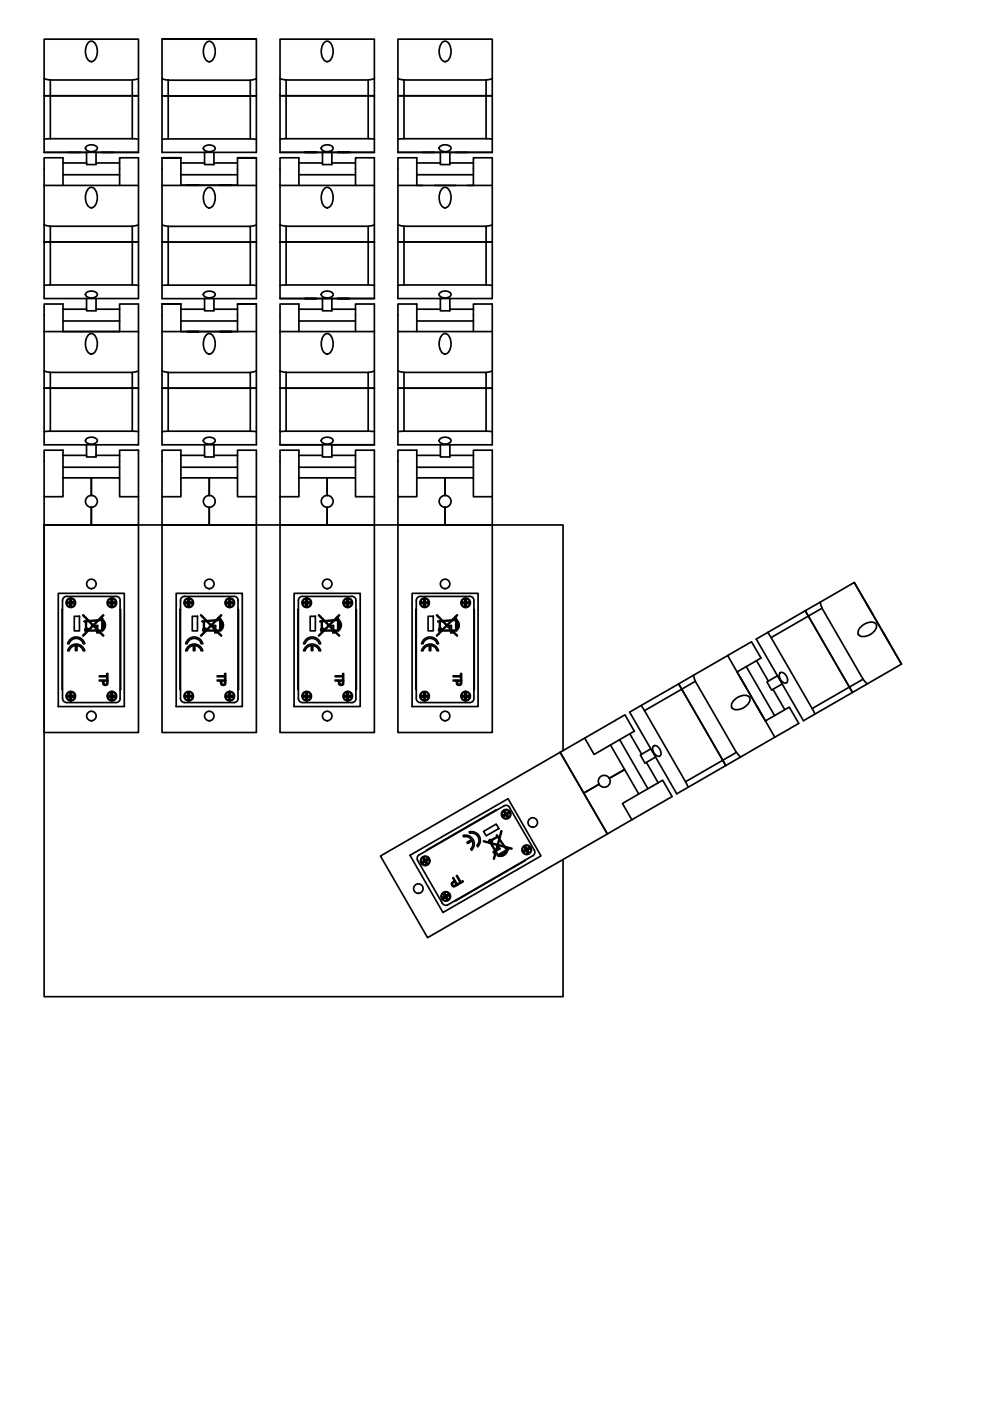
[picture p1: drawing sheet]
<svg xmlns="http://www.w3.org/2000/svg" width="210mm" height="297mm" viewBox="0 0 210 297" stroke-linecap="round" stroke-linejoin="round" font-family="sans-serif">
<!-- layer: Visible -->
<g fill="none" stroke="#000" stroke-width=".36">
<path d="M9.4 16.7v3.6h1.3h-1.3v12h20v-12h-1.4v9.1M9.4 8.3h20v8.4l-1.4 .3h-17.3l-1.3-.3zM10.7 17v3.3h17.3h-17.3v9.1M18.7 9a1.04 1.04 0 0 1 1.2-.1 1.04 1.04 0 0 1 .6 .9 2.89 2.89 0 0 1-.8 3.2 1.35 1.35 0 0 1-1.5-1.5 3.1 3.1 0 0 1 .5-2.5zM29.4 16.7v3.6h-1.4v-3.3M34.4 16.7v15.6h20v-15.6M34.4 8.3h20v8.4l-1.3 .3h-17.4l-1.3-.3zM34.4 8.3h20M35.7 17v3.3h17.4h-17.4v9.1h17.4v-12.4M39.6 8.3h2.5zM43.7 9a1.04 1.04 0 0 1 1.2-.1 1.04 1.04 0 0 1 .6 .9 2.89 2.89 0 0 1-.8 3.2 1.35 1.35 0 0 1-1.5-1.5 3.1 3.1 0 0 1 .5-2.5zM46.6 8.3h2.5z"/>
<path d="M59.4 16.7v3.6h1.3h-1.3v12M59.4 8.3h20v8.4l-1.3 .3h-17.4l-1.3-.3zM60.7 17v3.3h17.4h-17.4v9.1h17.4M68.7 9a1.04 1.04 0 0 1 1.2-.1 1.04 1.04 0 0 1 .6 .9 2.89 2.89 0 0 1-.8 3.2 1.35 1.35 0 0 1-1.5-1.5 3.1 3.1 0 0 1 .5-2.5zM79.4 16.7v3.6h-1.3v-3.3M84.4 16.7v3.6h1.3h-1.3v12h20v-12h-1.3v9.1h-17.4v-9.1h17.4h-17.4v-3.3M84.4 8.3h20v8.4l-1.3 .3h-17.4l-1.3-.3zM93.7 9a1.04 1.04 0 0 1 1.1-.1 1.04 1.04 0 0 1 .7 .9 2.89 2.89 0 0 1-.8 3.2 1.35 1.35 0 0 1-1.5-1.5 3.1 3.1 0 0 1 .5-2.5zM104.4 16.7v3.6h-1.3v-3.3M9.4 39.3v12M9.4 39.3h20M9.4 39.3v-5.8h4v5.8"/>
<path d="M10.7 29.4h17.3M10.7 29.4l-1.3 .1M13.4 37h12M13.4 34.6h5M14.6 32.3h2.5M18.2 31.1a1.56 1.56 0 0 1 2.4 .3 1.45 1.45 0 0 1-2.5 0zM18.4 32.3v2.6h2v-2.6M20.4 34.6h5M21.6 32.3h2.5M25.4 39.3v-5.8h4v5.8M28.1 29.4l1.3 .1M29.4 39.3v12h-20"/>
<path d="M34.4 39.3v24h20v-24M34.4 39.3h20M34.4 33.5h4h-4v5.8M34.4 20.3h1.3M35.7 29.4l-1.3 .1M38.4 33.5v5.8M38.4 39.3h12M38.4 37h12M38.4 34.6h5M39.6 39.3h2.5zM43.2 31.2a1.59 1.59 0 0 1 2.4 .3 1.47 1.47 0 0 1-2.5 0zM43.4 32.3v2.6h2v-2.6"/>
<path d="M45.4 34.6h5M46.6 39.3h2.5zM50.4 33.5h4h-4v5.8M53.1 29.4l1.3 .1M54.4 33.5v5.8M54.4 20.3h-1.3M59.4 39.3v12M59.4 39.3h20M59.4 32.3h20M59.4 39.3v-5.8h4v5.8M60.7 29.4l-1.3 .1M63.4 37h12"/>
<path d="M63.4 34.6h5M64.6 32.3h2.5zM68.2 31.1a1.56 1.56 0 0 1 2.4 .3 1.45 1.45 0 0 1-2.5 0zM68.4 32.3v2.6h2v-2.6M70.4 34.6h5M71.6 32.3h2.5zM75.4 39.3v-5.8h4v5.8M78.1 29.4v-9.1h1.3v12M78.1 29.4l1.3 .1M79.4 39.3v12h-20M84.4 39.3v12M84.4 39.3h20"/>
<path d="M84.4 39.3v-5.8h4v5.8h1.2M85.7 29.4l-1.3 .1M88.4 37h12M88.4 34.6h5M89.6 32.3h2.5M92.1 39.3h4.5M93.2 31.1a1.56 1.56 0 0 1 2.4 .3 1.45 1.45 0 0 1-2.5 0zM93.4 32.3v2.6h2v-2.6M95.4 34.6h5M96.6 32.3h2.5M99.1 39.3h1.3v-5.8h4v5.8M103.1 29.4l1.3 .1"/>
<path d="M104.4 39.3v12h-20M9.4 51.3v12h20v-12h-1.4v9.1M9.4 47.7l1.3 .3M10.7 48v3.3h-1.3M10.7 48h17.3v3.3h-17.3v9.1M18.7 40a1.04 1.04 0 0 1 1.2-.2 1.04 1.04 0 0 1 .6 1 2.89 2.89 0 0 1-.8 3.2 1.35 1.35 0 0 1-1.5-1.5 3.1 3.1 0 0 1 .5-2.5zM29.4 47.7l-1.3 .3M34.4 51.3h1.3M34.4 47.7l1.3 .3M35.7 48h17.4v3.3M35.7 51.3h17.4v9.2h-17.4zM35.7 48v3.3"/>
<path d="M35.7 51.3h17.4M43.7 40a1.04 1.04 0 0 1 1.2-.1 1.04 1.04 0 0 1 .6 .9 2.89 2.89 0 0 1-.8 3.2 1.35 1.35 0 0 1-1.5-1.5 3.1 3.1 0 0 1 .5-2.5zM54.4 47.7l-1.3 .3M54.4 51.3h-1.3M59.4 47.7l1.3 .3M59.4 51.3h1.3v-3.3h17.4v3.3h-17.4v9.1h17.4M59.4 51.3v12M68.7 40a1.04 1.04 0 0 1 1.2-.2 1.04 1.04 0 0 1 .6 1 2.89 2.89 0 0 1-.8 3.2 1.35 1.35 0 0 1-1.5-1.5 3.1 3.1 0 0 1 .5-2.5zM79.4 47.7l-1.3 .3M84.4 47.7l1.3 .3M85.7 48h17.4v3.3h-17.4v9.1h17.4v-9.1h1.3v12h-20v-12h1.3zM93.7 40a1.04 1.04 0 0 1 1.1-.2 1.04 1.04 0 0 1 .7 1 2.89 2.89 0 0 1-.8 3.2 1.35 1.35 0 0 1-1.5-1.5 3.1 3.1 0 0 1 .5-2.5z"/>
<path d="M104.4 47.7l-1.3 .3M9.4 70.3v12M9.4 70.3h20M9.4 70.3v-5.8h4v5.8h12v-5.8h4v5.8M9.4 78.7l1.3 .2M10.7 60.4h17.3M10.7 60.4l-1.3 .1M13.4 68.1h12M13.4 65.6h5M18.2 62.2a1.56 1.56 0 0 1 2.4 .2 1.45 1.45 0 0 1-2.5 0zM18.4 63.3v2.6h2v-2.6M18.7 71a1.04 1.04 0 0 1 1.2-.1 1.04 1.04 0 0 1 .6 .9 2.89 2.89 0 0 1-.8 3.2 1.35 1.35 0 0 1-1.5-1.5 3.1 3.1 0 0 1 .5-2.5z"/>
<path d="M20.4 65.6h5M28.1 60.4l1.3 .1M29.4 70.3v12h-20M29.4 78.7l-1.3 .2M34.4 70.3v12M34.4 70.3h20M34.4 64.5h4h-4v5.8M34.4 78.7l1.3 .2M35.7 60.4l-1.3 .1M38.4 64.5v5.8h12v-5.8h4h-4M38.4 68.1h12M38.4 65.6h5"/>
<path d="M39.6 70.3h2.5zM43.2 62.2a1.59 1.59 0 0 1 2.4 .2 1.47 1.47 0 0 1-2.5 0zM43.4 63.3v2.6h2v-2.6M43.7 71a1.04 1.04 0 0 1 1.2-.1 1.04 1.04 0 0 1 .6 .9 2.89 2.89 0 0 1-.8 3.2 1.35 1.35 0 0 1-1.5-1.5 3.1 3.1 0 0 1 .5-2.5zM45.4 65.6h5M46.6 70.3h2.5zM53.1 60.4l1.3 .1M54.4 70.3v12h-20M54.4 64.5v5.8M54.4 78.7l-1.3 .2M59.4 78.7l1.3 .2M59.4 70.3v12"/>
<path d="M59.4 70.3h20M59.4 63.3h20M59.4 70.3v-5.8h4v5.8M60.7 60.4l-1.3 .1M63.4 68.1h12M63.4 65.6h5M64.6 63.3h2.5zM68.2 62.2a1.56 1.56 0 0 1 2.4 .2 1.45 1.45 0 0 1-2.5 0zM68.4 63.3v2.6h2v-2.6M68.7 71a1.04 1.04 0 0 1 1.2-.1 1.04 1.04 0 0 1 .6 .9 2.89 2.89 0 0 1-.8 3.2 1.35 1.35 0 0 1-1.5-1.5 3.1 3.1 0 0 1 .5-2.5zM70.4 65.6h5M71.6 63.3h2.5z"/>
<path d="M75.4 70.3v-5.8h4v5.8M78.1 60.4v-9.1h1.3v12M78.1 60.4l1.3 .1M79.4 70.3v12h-20M79.4 78.7l-1.3 .2M84.4 70.3v12M84.4 70.3h20M84.4 70.3v-5.8h4v5.8M84.4 78.7l1.3 .2M85.7 79h17.4v3.3h-17.4v9.1h17.4v-9.1h1.3v12h-20v-12h1.3zM85.7 60.4l-1.3 .1M88.4 68.1h12"/>
<path d="M88.4 65.6h5M93.2 62.2a1.56 1.56 0 0 1 2.4 .2 1.45 1.45 0 0 1-2.5 0zM93.4 63.3v2.6h2v-2.6M93.7 71a1.04 1.04 0 0 1 1.1-.1 1.04 1.04 0 0 1 .7 .9 2.89 2.89 0 0 1-.8 3.2 1.35 1.35 0 0 1-1.5-1.5 3.1 3.1 0 0 1 .5-2.5zM95.4 65.6h5M100.4 70.3v-5.8h4v5.8M103.1 60.4l1.3 .1M104.4 70.3v12h-20M104.4 78.7l-1.3 .2M9.4 82.3h1.3v-3.3h17.3v3.3h-17.3v9.1M9.4 82.3v12h20v-12h-1.4v9.1M10.7 91.4h17.3"/>
<path d="M10.7 91.4l-1.3 .1M13.4 99.1h12M13.4 96.5h5M18.2 93.1a1.56 1.56 0 0 1 2.4 .3 1.45 1.45 0 0 1-2.5 0zM18.4 94.3v2.6h2v-2.6M20.4 96.5h5M28.1 91.4l1.3 .1M34.4 82.3h1.3v-3.3h17.4v3.3h-17.4v9.1M34.4 82.3v12h20v-12h-1.3v9.1M35.7 91.4h17.4M35.7 91.4l-1.3 .1M38.4 99.1h12"/>
<path d="M38.4 96.5h5M43.2 93.1a1.56 1.56 0 0 1 2.4 .3 1.45 1.45 0 0 1-2.5 0zM43.4 94.3v2.6h2v-2.6M45.4 96.5h5M53.1 91.4l1.3 .1M59.4 82.3h1.3v-3.3h17.4v3.3h-17.4v9.1h17.4M59.4 82.3v12h20v-12h-1.3v9.1M60.7 91.4l-1.3 .1M63.4 99.1h12M63.4 96.5h5M64.6 94.3h2.5M68.2 93.1a1.56 1.56 0 0 1 2.4 .3 1.45 1.45 0 0 1-2.5 0z"/>
<path d="M68.4 94.3v2.6h2v-2.6M70.4 96.5h5M71.6 94.3h2.5M78.1 91.4l1.3 .1M85.7 91.4l-1.3 .1M88.4 99.1h12M88.4 96.5h5M93.2 93.1a1.56 1.56 0 0 1 2.4 .3 1.45 1.45 0 0 1-2.5 0zM93.4 94.3v2.6h2v-2.6M95.4 96.5h5M103.1 91.4l1.3 .1M9.4 111.3h20v44h-20z"/>
<path d="M13.4 101.3h6v3.8v-3.8h6v4h4M13.4 101.3v4h-4v6h10v-3.7v3.7h10v-6M13.4 101.3v-5.9h-4v9.9M25.4 101.3v-5.9h4v9.9M34.4 111.3h20v44h-20zM38.4 101.3v4h-4v6h10v-3.7M38.4 101.3h6v3.8M38.4 101.3v-5.9h-4v9.9M44.4 105.1v-3.8h6v4h4M44.4 105a1.26 1.26 0 0 1 1.2 1.3 1.26 1.26 0 0 1-1.2 1.3M44.4 105a1.26 1.26 0 0 0-1.3 1.3 1.26 1.26 0 0 0 1.3 1.3M50.4 101.3v-5.9h4v9.9"/>
<path d="M54.4 105.3v6h-10v-3.7M59.4 111.3h20v44h-20zM63.4 101.3v4h-4v6h10v-3.7M63.4 101.3h6v3.8M63.4 101.3v-5.9h-4v9.9M69.4 105.1v-3.8h6v4h4M69.4 105a1.26 1.26 0 0 1 1.2 1.3 1.26 1.26 0 0 1-1.2 1.3M69.4 105a1.26 1.26 0 0 0-1.3 1.3 1.26 1.26 0 0 0 1.3 1.3M75.4 101.3v-5.9h4v9.9M79.4 105.3v6h-10v-3.7M84.4 111.3h20v44h-20zM88.4 101.3v4h-4v6h10v-3.7"/>
<path d="M88.4 101.3h6v3.8M88.4 101.3v-5.9h-4v9.9M94.4 105.1v-3.8h6v4h4M94.4 105a1.26 1.26 0 0 1 1.2 1.3 1.26 1.26 0 0 1-1.2 1.3M94.4 105a1.26 1.26 0 0 0-1.3 1.3 1.26 1.26 0 0 0 1.3 1.3M100.4 101.3v-5.9h4v9.9M104.4 105.3v6h-10v-3.7M12.4 125.8h14v24h-14zM13.3 129.2v17M13.3 127.3v20.8a.86 .86 0 0 0 .8 .9M14.1 126.5h10.5M14.1 126.4a.86 .86 0 0 0-.8 .9"/>
<path d="M14.4 136.5h.3M14.4 136.4a1.85 1.85 0 0 1 1.8-1.3 1.85 1.85 0 0 1 1.8 1.3M14.4 127.7h.1M14.5 127.9l-.1 .1M14.7 136.4a1.56 1.56 0 0 1 1.5-1.1 1.56 1.56 0 0 1 1.4 1.1M14.8 137.1a1.85 1.85 0 0 1 3.2 .8h-.4a1.52 1.52 0 0 0-1.3-1v1.1h-.3v-1.1a1.57 1.57 0 0 0-1.3 1.1l-.3-.1zM14.9 127.7h.1M14.9 128.7v-.8v.8M14.9 126.9v.8h-.5v.3h.5M14.9 128.7h.1M14.9 126.9v.8h-.4v.2h.4M14.9 128.7h.2"/>
<path d="M14.9 126.9a.9 .9 0 0 0-.8 .9 .9 .9 0 0 0 .8 .9M14.9 126.9h.2M15.1 127.9v.8zM15.1 126.9v.8M15.1 126.9h.1M15.1 126.9l.1 .8h.4v.3h-.4M15.1 126.9a.9 .9 0 0 1 .8 .9 .9 .9 0 0 1-.8 .9M15.1 128.7h.1M15.2 127.7h.3v.2h-.4M15.5 127.9l.1 .1M15.6 127.7h-.1M15.7 130.7h1.1v3.1h-1.1z"/>
<path d="M17.7 136.5h.2M18.3 131.8l.5-.1 .8 .9-.8 .9-.2-.2-.3-.1zM19 131.7l1.7-.1-1 .9zM19.7 132.7l.7 .6v.3h-1.5zM20.7 133.8l.3 .2h-.3zM20.9 131.6l.7-.1v2.1h-.8l-.1-.1v-.9h-.3v.5l-.5-.5zM21 133.8l.1 .1zM21.8 131.3a1.49 1.49 0 0 1 0 2.4M21.8 131.5l.1 .3 .1 1.5-.2 .2M21.8 131.4v-.4h-.2v.4h-.6l1-.9-.1-.1-1.1 1-1.9 .2-1.3-1.2-.1 .1 1.2 1.1-.8 .1v.1h.3v1.4l-.2 .4 .3 .3M21.8 133.8h-.5v.2l.7 .8-.1 .1-.7-.7h-.6v-.4h-1.9l-1.1 1.1-.1-.1 .8-.9M21.8 131.6v2"/>
<path d="M22.1 132v1zM23.1 127.7h.1M23.2 127.9l-.1 .1M23.6 128v.7M23.6 127.7h-.5v.3h.5M23.6 127.7h.1M23.6 126.9v.8M23.6 128.7h.1M23.6 126.9v.8h-.4v.2h.4M23.6 126.9a.9 .9 0 0 0-.8 .9 .9 .9 0 0 0 .8 .9M23.6 126.9h.2M23.6 128.7h.2"/>
<path d="M23.8 128.7v-.8v.8M23.8 126.9v.8h.4v.2h-.4M23.8 126.9a.9 .9 0 0 1 .8 .9 .9 .9 0 0 1-.8 .9M23.8 128.7h.1M23.8 126.9l.1 .8h.4v.3h-.4M23.9 127.7h-.1M24.2 127.9l.1 .1M24.3 127.7h-.1M24.6 126.4a.86 .86 0 0 1 .9 .9M25.5 129.2v17M25.5 127.3v20.8M37.4 125.8h14v24h-14z"/>
<path d="M38.3 129.2v17M38.3 127.3v20.8a.86 .86 0 0 0 .8 .9h10.5a.86 .86 0 0 0 .9-.9v-20.8M39.1 126.5h10.5M39.1 126.4a.86 .86 0 0 0-.8 .9M39.4 136.5h.3M39.4 136.4a1.85 1.85 0 0 1 1.8-1.3 1.85 1.85 0 0 1 1.8 1.3M39.4 127.7h.1M39.5 127.9l-.1 .1M39.7 136.4a1.56 1.56 0 0 1 1.5-1.1 1.56 1.56 0 0 1 1.5 1.1M39.9 127.7h.1M39.9 128.7v-.8v.8M39.9 126.9v.8h-.5v.3h.5"/>
<path d="M39.9 126.9a.9 .9 0 0 0-.8 .9 .9 .9 0 0 0 .8 .9M39.9 128.7h.1M39.9 128.7h.2M39.9 126.9h.1M39.9 126.9h.2M39.9 126.9v.8h-.4v.2h.4M40.1 128.7v-.8v.8M40.1 126.9v.8M40.1 126.9a.9 .9 0 0 1 .8 .9 .9 .9 0 0 1-.8 .9M40.1 128.7h.1M40.1 126.9l.1 .8h.4v.3h-.4M40.2 127.7h.3v.2h-.4"/>
<path d="M40.5 127.9l.1 .1M40.6 127.7h-.1M40.8 130.7h1.1v3.1h-1.1zM41 136.9v1.1h.3v-1.1M41 136.9a1.56 1.56 0 0 0-1.3 1M41.3 136.9a1.52 1.52 0 0 1 1.4 1.1l.3-.1a1.85 1.85 0 0 0-1.8-1.3 1.85 1.85 0 0 0-1.8 1.3l.3 .1M42.7 136.5h.3M43.2 133.2v-1.4h-.3v-.1l.8-.1-1.2-1.1 .1-.1 1.3 1.2 1.9-.2 1.1-1 .1 .1-1 .9h.6v-.4a1.9 1.9 0 0 1 .6 2.2l-.4 .5-.5 .1v.2l.7 .8-.1 .1-.7-.7h-.6v-.4h-1.9l-1.1 1.1-.1-.1 .8-.9M43.2 133.2l-.2 .4 .3 .3M43.8 133.5l.9-.9-.9-.9-.5 .1v1.4l.3 .1 .2 .2M43.9 133.6l.9-.9 .6 .6v.3zM44 131.7l1.7-.1-.9 .9z"/>
<path d="M45.7 133.8l.3 .2h-.3zM45.9 131.6l.7-.1v2.1h-.8l-.1-.1v-.9h-.3v.5l-.5-.5zM46 133.8l.1 .1zM46.8 133.5l.2-.2v-1.5l-.2-.3v2.1M47.1 132v1zM48.1 127.7h.1M48.2 127.9l-.1 .1M48.6 128v.7M48.6 127.7h-.5v.3h.5M48.6 127.7h.1M48.6 126.9v.8M48.6 128.7h.1"/>
<path d="M48.6 126.9a.9 .9 0 0 0-.8 .9 .9 .9 0 0 0 .8 .9M48.6 126.9h.2M48.6 128.7h.2M48.6 126.9v.8h-.4v.2h.4M48.8 128.7v-.8v.8M48.8 126.9v.8h.4v.2h-.4M48.8 126.9h.1M48.8 128.7h.1M48.8 126.9a.9 .9 0 0 1 .8 .9 .9 .9 0 0 1-.8 .9M48.8 126.9l.1 .8h.4v.3h-.4M48.9 127.7h-.1M49.2 127.9l.1 .1"/>
<path d="M49.3 127.7h-.1M49.6 126.4a.86 .86 0 0 1 .9 .9M50.5 129.2v17M62.4 125.8h14v24h-14zM63.3 129.2v17M63.3 127.3v20.8a.86 .86 0 0 0 .8 .9h10.5a.86 .86 0 0 0 .9-.9v-20.8M64.1 126.5h10.5M64.1 126.4a.86 .86 0 0 0-.8 .9M64.4 136.5h.3M64.4 136.4a1.85 1.85 0 0 1 1.8-1.3 1.85 1.85 0 0 1 1.8 1.3M64.4 137.9a1.85 1.85 0 0 1 1.8-1.3 1.85 1.85 0 0 1 1.8 1.3l-.4 .1M64.4 127.7h.1"/>
<path d="M64.5 127.9l-.1 .1M64.7 136.4a1.56 1.56 0 0 1 1.5-1.1 1.56 1.56 0 0 1 1.5 1.1M64.9 127.7h.1M64.9 128.7v-.8v.8M64.9 126.9v.8h-.5v.3h.5M64.9 126.9a.9 .9 0 0 0-.8 .9 .9 .9 0 0 0 .8 .9M64.9 128.7h.1M64.9 126.9v.8h-.4v.2h.4M65 128.7h.1M65 126.9h-.1M65 126.9h.1M65.1 128.7v-.8v.8"/>
<path d="M65.1 126.9v.8M65.1 126.9a.9 .9 0 0 1 .8 .9 .9 .9 0 0 1-.8 .9M65.1 126.9l.1 .8h.4v.3h-.4M65.1 128.7h.1M65.2 127.7h.4v.2h-.5M65.6 127.9v.1M65.6 127.7h.1M65.8 130.7h1.1v3.1h-1.1zM67.5 130.5l.1-.1 1.3 1.2 1.9-.2 1.1-1 .1 .1-.9 .9h.5v-.4h.2v.3a1.52 1.52 0 0 1 0 2.5h-.5v.2l.7 .8-.1 .1-.7-.7h-.6v-.4h-1.9l-1.1 1.1-.1-.1 .8-.9-.3-.3 .2-.4v-1.4h-.3v-.1l.8-.1zM67.6 136.5h.4M67.7 137.9a1.52 1.52 0 0 0-1.4-1v1.1h-.3v-1.1a1.56 1.56 0 0 0-1.3 1l-.3 .1M68.3 131.8l.5-.1 .9 .9-.9 .9-.2-.2-.3-.1z"/>
<path d="M69 131.7l1.7-.1-.9 .9zM69.8 132.7l.6 .6v.3h-1.5zM70.7 133.8l.3 .2h-.3zM70.9 131.6l.7-.1v2.1h-.7l-.2-.1v-.9h-.3v.5l-.5-.5zM71 133.8l.1 .1zM71.8 133.5l.2-.2v-1.5l-.2-.3v2.1M72.1 132v1zM73.1 127.7h.1M73.2 127.9l-.1 .1M73.6 128v.7M73.6 127.7h-.5v.3h.5M73.6 127.7h.1"/>
<path d="M73.6 126.9v.8M73.6 128.7h.2M73.6 126.9a.9 .9 0 0 0-.8 .9 .9 .9 0 0 0 .8 .9M73.6 126.9v.8h-.4v.2h.4M73.8 128.7v-.8v.8M73.8 126.9v.8h.5v.2h-.5M73.8 126.9h-.2M73.8 126.9h.1M73.8 126.9l.1 .8h.4v.3h-.4M73.8 128.7h.1M73.8 126.9a.9 .9 0 0 1 .8 .9 .9 .9 0 0 1-.8 .9M73.9 127.7h-.1"/>
<path d="M74.3 127.9v.1M74.3 127.7h.1M74.6 126.4a.86 .86 0 0 1 .9 .9M75.5 129.2v17M87.4 125.8h14v24h-14zM88.3 129.2v17M88.3 127.3v20.8a.86 .86 0 0 0 .8 .9h10.5a.86 .86 0 0 0 .9-.9v-20.8M89.1 126.5h10.5M89.1 126.4a.86 .86 0 0 0-.8 .9M89.4 136.5h.3M89.4 136.4a1.85 1.85 0 0 1 1.8-1.3 1.85 1.85 0 0 1 1.8 1.3M89.4 127.7h.1"/>
<path d="M89.5 127.9l-.1 .1M89.7 136.4a1.56 1.56 0 0 1 1.5-1.1 1.56 1.56 0 0 1 1.5 1.1M89.9 137.1a1.85 1.85 0 0 1 3.1 .8h-.3a1.52 1.52 0 0 0-1.4-1v1.1h-.3v-1.1a1.57 1.57 0 0 0-1.3 1.1l-.3-.1zM89.9 127.7h.1M89.9 128.7v-.8v.8M89.9 126.9v.8h-.5v.3h.5M89.9 128.7h.1M89.9 126.9v.8h-.4v.2h.4M90 128.7h.1M90 126.9a.9 .9 0 0 0-.9 .9 .9 .9 0 0 0 .8 .9M90 126.9h.1M90.1 127.9v.8z"/>
<path d="M90.1 126.9v.8M90.1 126.9a.9 .9 0 0 1 .8 .9 .9 .9 0 0 1-.8 .9M90.1 126.9l.1 .8h.4v.3h-.4M90.2 127.7h.4v.2h-.5M90.6 127.9v.1M90.6 127.7h.1M90.8 130.7h1.1v3.1h-1.1zM92.5 130.5l.1-.1 1.3 1.2 1.9-.2 1.1-1 .1 .1-.9 .9h.5v-.4h.2v.3a1.52 1.52 0 0 1 0 2.5h-.5v.2l.7 .8-.1 .1-.7-.7h-.6v-.4h-1.9l-1.1 1.1-.1-.1 .8-.9-.3-.3 .2-.4v-1.4h-.3v-.1l.8-.1zM92.7 136.5h.3M93.3 131.8l.5-.1 .9 .9-.9 .9-.2-.2-.3-.1zM93.9 133.6l.9-.9 .6 .6v.3zM94 131.7l1.7-.1-.9 .9z"/>
<path d="M95.7 133.8l.4 .2h-.4zM95.9 131.6l.7-.1v2.1h-.7l-.2-.1v-.9h-.3v.5l-.5-.5zM96 133.8l.1 .1zM96.8 133.5l.2-.2v-1.5l-.2-.3v2.1M97.1 132v1zM98.1 127.7h.1M98.2 127.9l-.1 .1M98.6 128v.7M98.6 127.7h-.5v.3h.5M98.6 127.7h.1M98.6 126.9v.8M98.6 128.7h.1"/>
<path d="M98.6 126.9a.9 .9 0 0 0-.8 .9 .9 .9 0 0 0 .8 .9M98.6 126.9v.8h-.4v.2h.4M98.7 126.9h-.1M98.7 126.9h.1M98.7 128.7h.1M98.8 127.9v.8zM98.8 126.9v.8h.5v.2h-.5M98.8 126.9a.9 .9 0 0 1 .8 .9 .9 .9 0 0 1-.8 .9M98.8 126.9l.1 .8h.4v.3h-.4M98.9 127.7h-.1M99.3 127.9v.1M99.3 127.7h.1"/>
<path d="M99.6 126.4a.86 .86 0 0 1 .9 .9M100.5 129.2v17M154.3 139l-10.4 6M154.3 139l10 17.3M154.3 139l5-2.9 2.1 3.4-5.1 3 6 10.4 5-3 2.1 3.5-5.1 2.9M162.8 134.1l.7 1.1M173.9 127.7l.4 1.2M174.3 129l-2.9 1.6 8.7 15.1-8.7-15.1-7.9 4.6 8.7 15M174.3 129l8.7 15M181.1 123.5l10 17.3M182.4 133a2.89 2.89 0 0 1 3.1-.9 1.35 1.35 0 0 1-.5 2.1 2.6 2.6 0 0 1-2.8 .6 1.09 1.09 0 0 1 .2-1.8zM183.7 128l1.3 2.2"/>
<path d="M187.3 134.1l1.2 2.2M14.1 149h10.5M14.4 147.5h.1M14.5 147.7l-.1 .1M14.9 147.5h-.5v.3h.5v.7M14.9 146.7v.8v-.8M14.9 146.7a.9 .9 0 0 0-.8 1 .9 .9 0 0 0 1 .8M14.9 147.5h-.4v.2h.4v.8M14.9 147.7v.1M14.9 146.7h.1M14.9 146.7h.2M15.1 146.7l.1 .8"/>
<path d="M15.1 147.5h.4v.2h-.4v.8l.1-.7M15.1 147.7l.1 .1M15.1 146.7h.1M15.1 146.7a.9 .9 0 0 1 .8 .9 .9 .9 0 0 1-.8 .9M15.1 148.5h.1M15.2 147.5h.4v.3h-.4M15.5 147.7l.1 .1M15.6 147.5h-.1M21.1 143.3h1.5v-.5h.3v1.2h-.3v-.5h-1.5zM21.1 144.2h1.8l-.1 .9-.3 .2a.52 .52 0 0 1-.7-.6v-.3h-.7zM22 144.4h.6v.6l-.5 .1zM23.1 147.5h.1"/>
<path d="M23.2 147.7l-.1 .1M23.6 147.5h-.5v.3h.5v.7M23.6 146.7v.8v-.8M23.6 147.5h-.4v.2l.4 .1M23.6 147.7v.8M23.6 146.7h.1M23.6 146.7h.2M23.8 146.7v.8v-.8M23.8 147.5h.4v.2h-.4v.8M23.8 147.7l.1 .1M23.8 146.7h.1M23.8 146.7a.9 .9 0 0 1 .7 1.4 .9 .9 0 0 1-1.5 0 .9 .9 0 0 1 .6-1.4"/>
<path d="M23.9 147.5h.4v.3h-.4l-.1 .7M24.2 147.7l.1 .1M24.3 147.5h-.1M25.5 148.1a.86 .86 0 0 1-.9 .9M39.4 147.5h.1M39.5 147.7l-.1 .1M39.9 147.5h-.5v.3h.5v.7M39.9 146.7v.8v-.8M39.9 148.5h.1M39.9 146.7a.9 .9 0 0 0-.8 .9 .9 .9 0 0 0 .8 .9M39.9 146.7h.1M39.9 146.7h.2"/>
<path d="M39.9 147.5h-.4v.2h.4v.8M39.9 147.7v.1M40.1 146.7l.1 .8M40.1 147.5h.4v.2h-.4v.8M40.1 147.7l.1 .1M40.1 146.7h.1M40.1 146.7a.9 .9 0 0 1 .8 1 .9 .9 0 0 1-1 .8M40.2 147.5h.4v.3h-.4M40.2 147.8l-.1 .7M40.5 147.7l.1 .1M40.6 147.5h-.1M46.1 143.3h1.5v-.5h.3v1.2h-.3v-.5h-1.5z"/>
<path d="M46.1 144.2h1.8l-.1 .8-.3 .3a.52 .52 0 0 1-.7-.6v-.3h-.7zM47 144.4h.6l-.1 .7h-.4zM48.1 147.5h.1M48.2 147.7l-.1 .1M48.6 147.5h-.5v.3h.5v.7M48.6 146.7v.8v-.8M48.6 146.7a.9 .9 0 0 0-.8 1 .9 .9 0 0 0 1 .8M48.6 146.7h.1M48.6 146.7h.2M48.6 147.5h-.4v.2l.4 .1M48.6 147.7v.8M48.8 146.7v.8v-.8"/>
<path d="M48.8 147.5h.4v.2h-.4v.8M48.8 147.7l.1 .1M48.8 146.7h.1M48.8 146.7a.9 .9 0 0 1 .8 .9 .9 .9 0 0 1-.8 .9M48.8 148.5h.1M48.9 147.5h.4v.3h-.4l-.1 .7M49.2 147.7l.1 .1M49.3 147.5h-.1M64.4 147.5h.1M64.5 147.7l-.1 .1M64.9 147.5h-.5v.3h.5v.7M64.9 146.7v.8v-.8"/>
<path d="M64.9 146.7a.9 .9 0 0 0-.8 .9 .9 .9 0 0 0 .8 .9M64.9 148.5h.1M64.9 147.5h-.4v.2h.4v.8M64.9 147.7v.1M65 146.7h.1M65 146.7h-.1M65.1 146.7v.8h.1M65.1 147.5h.5v.2h-.5v.8M65.1 147.7l.1 .1M65.1 146.7h.1M65.1 146.7l.1 .8M65.1 146.7a.9 .9 0 0 1 .8 1 .9 .9 0 0 1-.9 .8"/>
<path d="M65.2 147.5h.4v.3h-.4M65.2 147.8l-.1 .7M65.6 147.7v.1M65.6 147.5h.1M71.1 143.3h1.6v-.5h.2v1.2h-.2v-.5h-1.6zM71.1 144.2h1.8l-.1 .8-.3 .3a.49 .49 0 0 1-.7-.6v-.3h-.7zM72 144.4h.7l-.1 .6-.5 .1zM73.1 147.5h.1M73.2 147.7l-.1 .1M73.6 147.5h-.5v.3h.5v.7M73.6 146.7v.8v-.8M73.6 146.7a.9 .9 0 0 0-.8 1 .9 .9 0 0 0 1 .8"/>
<path d="M73.6 147.5h-.4v.2l.4 .1M73.6 147.7v.8M73.8 146.7v.8v-.8M73.8 147.5h.5v.2h-.5v.8M73.8 147.7l.1 .1M73.8 146.7h.1M73.8 146.7h-.2M73.8 146.7a.9 .9 0 0 1 .8 .9 .9 .9 0 0 1-.8 .9M73.8 148.5h.1M73.9 147.5h.4v.3h-.4l-.1 .7M74.3 147.7v.1M74.3 147.5h.1"/>
<path d="M89.4 147.5h.1M89.5 147.7l-.1 .1M89.9 147.5h-.5v.3h.5v.7M89.9 146.7v.8v-.8M89.9 147.5h-.4v.2h.4v.8M89.9 147.7v.1M90 146.7h-.1M90 146.7h.1M90.1 146.7l.1 .8M90.1 147.5h.5v.2h-.5v.8l.1-.7M90.1 147.7l.1 .1M90.1 146.7a.9 .9 0 0 1 .7 1.4 .9 .9 0 0 1-1.5 0 .9 .9 0 0 1 .6-1.4"/>
<path d="M90.2 147.5h.4v.3h-.4M90.6 147.7v.1M90.6 147.5h.1M96.1 143.3h1.6v-.5h.2v1.2h-.2v-.5h-1.6zM96.1 144.2h1.8v.8l-.4 .3a.49 .49 0 0 1-.7-.6v-.3h-.7zM97 144.4h.7l-.1 .6-.5 .1zM98.1 147.5h.1M98.2 147.7l-.1 .1M98.6 147.5h-.5v.3h.5v.7M98.6 148.5h.1M98.6 146.7v.8v-.8a.89 .89 0 0 0-.8 .9 .89 .89 0 0 0 .8 .9M98.6 147.5h-.4v.2l.4 .1"/>
<path d="M98.6 147.7v.8M98.7 146.7h-.1M98.7 146.7h.1M98.8 146.7v.8zM98.8 147.7l.1 .1M98.8 146.7a.9 .9 0 0 1 .8 1 .9 .9 0 0 1-.9 .8M98.9 147.5h.4v.3h-.4l-.1 .7v-.8h.5v-.2h-.5M99.3 147.7v.1M99.3 147.5h.1M119.4 159.1v-47.8h-110v100h110v-29.1M124 156.5l8.5-4.9 2 3.4-5.1 3M129.4 158l3 5.2-3.2 1.8 3.2-1.8 3 5.1-3.4 2.1 2 3.4"/>
<path d="M129.4 158l-3.4 2-2-3.5-5.2 3 5 8.7 3.2-1.9M131.4 156.8l6 10.4M133.5 155.6l2.5 4.3M135.9 149.6l.8 1.1M138 158.8l-2.2 1.3 1 1.7 2.2-1.3M138.6 158.1a1.45 1.45 0 0 1 1.3 2.2 1.45 1.45 0 0 1-1.3-2.2zM143.9 145l10 17.3 10.4-6M143.9 145l.6 1.1 2.9-1.7 8.7 15.1-2.9 1.7-8.7-15.1-7.8 4.6 8.7 15M143.9 145l-10.4 6 10 17.3 10.4-6-.7-1.1-7.8 4.5M147 143.2l.4 1.2M155.6 148.6a2.89 2.89 0 0 1 3.1-1 1.35 1.35 0 0 1-.5 2.1 2.6 2.6 0 0 1-2.8 .6 1.09 1.09 0 0 1 .2-1.7zM156.1 159.5l.9 1"/>
<path d="M156.9 143.5l1.3 2.2M158.2 141.3l6 10.4M160.4 149.6l1.2 2.2M160.4 140.1l2.5 4.3M163.9 146.1l2.5 4.4M164.8 143.3l-2.2 1.3 1 1.7 2.2-1.3M165.5 142.6a1.45 1.45 0 0 1 1.2 2.2 1.45 1.45 0 0 1-1.2-2.2zM172.2 150.2l.6 1.2M183 144l.9 1 7.2-4.2-10-17.3-10.4 6 .7 1.1-.7-1.1-10.4 6 10 17.3 10.4-6-.6-1.1-7.9 4.5M183 144l-2.9 1.7 .6 1.1 3.2-1.8M98.2 177.2l.1 .2M98.2 177.1a1.85 1.85 0 0 1 2.1 .9 1.85 1.85 0 0 1-.3 2.2"/>
<path d="M98.4 177.4a1.56 1.56 0 0 1 1.6 .6l-1 .6 .2 .2 .9-.5M99.8 180l.2 .3M100.1 178.3a1.56 1.56 0 0 1-.3 1.7M101.1 179.2a1.55 1.55 0 0 0 .2-1.8 1.55 1.55 0 0 0-1.6-.7l-.2-.3a1.85 1.85 0 0 1 2.1 .9 1.85 1.85 0 0 1-.3 2.2l-.2-.3M102.5 176.3l2.7-1.6 .6 1-2.7 1.5zM103.6 178.6l-1.1-.3v.1l1.5 .4 .9 1.6-.3 .2 .3 .6-.3 .9h.2l.3-.9 .2-.2a1.04 1.04 0 0 0 1.6 .4l.5-.5 .2-.7M103.6 178.5l.1-.4h.5l1.2-.7-.1-.3 .1-.1 .4 .7 .5-1.6 .1 .1-.5 1.7 1.2 1.6 1.4 .4v.1l-1.3-.3 .3 .4 .3-.1 .1 .1-.3 .2M104.2 178.9l1.2 .3-.2 .8-.2 .2zM104.2 178.7l.2-.3-.1-.2 1.2-.7 .3 .4-.3 1.2-1.3-.4M105.2 171.8l-14.7 8.5M105.6 179.2l1.4 .4 .4 .6-1.8 1.1-.4-.7 .1-.2 .7-.4-.2-.3-.4 .2zM105.9 178.1l.9 1.3-1.2-.3z"/>
<path d="M106.5 173l.7-.4-.7 .4M106.5 173h.1M106.5 173l.1 .1M106.6 173.1v.1M106.6 173.2l.7-.5zM106.9 172.2h.1M106.9 170.9l-18.1 10.4M106.9 170.9a.8 .8 0 0 1 1.1 .3l5.3 9.1a.86 .86 0 0 1-.3 1.1M107.1 172v.1M107.4 172.4l-.1 .1M107.5 172.7l.1 .3-.1 .1-.2-.4M107.5 173.1v.1"/>
<path d="M107.6 173l.1 .1M108 172.1l-.6 .3-.3-.4-.2 .2 .2 .4M108 172.1a.9 .9 0 0 0-1.1-.2 .9 .9 0 0 0-.4 1.1M108 172.1h.1M108 172.1l-.7 .4-.2-.4-.1 .1 .2 .4M108 172.1l.1 .2M108.1 172.3l-.7 .4M108.1 172.3h.1M108.1 172.3a.9 .9 0 0 1-.3 1.1 .9 .9 0 0 1-1.2-.2M108.1 172.3l-.6 .4 .2 .4-.2 .1-.2-.4M111.2 179.7l.1 .1M111.5 179.6v.1"/>
<path d="M111.7 180l-.2-.4-.3 .1 .2 .4M111.7 180v.1M112.4 179.6l-.7 .4M112.4 179.6a.9 .9 0 0 0-1.2-.2 .9 .9 0 0 0-.4 1.1M112.4 179.6l.1 .2M112.4 179.6l-.7 .5-.2-.4-.2 .1 .2 .3M112.5 179.8l-.6 .4 .2 .4-.3 .2-.2-.4M112.5 179.8l-.7 .4 .2 .4-.2 .1-.2-.4M112.5 179.8h.1M112.5 179.8a.9 .9 0 0 1-.4 1.1 .9 .9 0 0 1-1.2-.2M127 166.3l-3.2 1.9 5 8.6 5.2-3M135.4 168.3l5.1-2.9 2 3.5-8.5 4.9"/>
<path d="M137.1 161.6l2.5 4.4M145.3 165.7l.6 1.2M80.7 181.5l38.1-22 10 17.3-38.1 22zM86.9 181.3l20.8-12 7 12.2-20.8 12zM88.5 182.4l5.3 9.1M88.9 181.2a.86 .86 0 0 0-.4 1.2M89.3 182.9l.1 .2M89.7 182.1h.1M90 182.5h.1M90 181.9v.1M90.1 182.7l-.7 .4M90.1 182.6v.1"/>
<path d="M90.2 182.4l-.2-.4-.2 .1 .2 .4-.7 .4M90.2 182.3l-.2-.4-.3 .2 .3 .4-.7 .4M90.3 182.6l.2 .4h-.2l-.2-.4-.7 .5M90.3 183v.1M90.4 182.6l.2 .4-.3 .1-.2-.4M90.5 183h.1M90.9 182l-.7 .4 .7-.4M90.9 182l.1 .1M90.9 182a.9 .9 0 0 0-1.2-.3 .9 .9 0 0 0-.4 1.2M91 182.2l-.6 .4M91 182.1l-.7 .5h.1M91 182.1a.9 .9 0 0 1-.4 1.2 .9 .9 0 0 1-1.2-.2"/>
<path d="M93.8 191.5a.86 .86 0 0 0 1.2 .3M94.1 189.6h.1M94.3 189.5v.1M94.4 190l-.7 .4M94.5 190.2l-.1 .1M94.5 190l-.2-.4h-.1l.2 .4h-.1M94.6 189.9l-.3-.4-.2 .1 .2 .4-.6 .4M94.6 190.1l.2 .4-.1 .1-.2-.4-.7 .4 .6-.3 .3 .4 .2-.2-.2-.4M94.7 190.6v.1M94.8 190.5h.1M95.2 189.5l-.7 .5 .7-.4M95.2 189.5a.9 .9 0 0 0-1.5 .1 .9 .9 0 0 0 .8 1.4 .9 .9 0 0 0 .8-1.3"/>
<path d="M95.2 189.5h.1M95.3 189.5v.2M95.3 189.7l-.7 .4 .7-.4M96 187.3l.5-.3 .3 .5-.7 .3-.2-.3zM96 186.1h.1l.9 1.5-.7 .4-.4-.2a.51 .51 0 0 1 .1-.8l.4-.2zM96.8 185.7l.1-.1 .8 1.4 .4-.3 .1 .2-1 .6-.1-.2 .5-.2zM104.8 180.7l.2-.2-.1 .5zM105.2 180.8l-.1 .1zM105.7 181.4l1.7-1.1-.1 .3-1.3 .8M105.7 181.3l.3 .1M106.3 181.4l.9-.5zM110.8 180.5h.1"/>
<path d="M110.8 180.5l.1 .2M110.9 180.7l.7-.4-.7 .4M110.9 180.7h.1M111.3 182.4l-14.7 8.5M111.4 180.1l-.6 .4M111.4 180.1h.1l-.7 .4M111.8 180.2h.1M111.8 180.7v.1M112 180.6h.1M113 181.4l-18 10.4"/>
<circle cx="19.4" cy="106.3" r="1.26"/>
<circle cx="15" cy="127.8" r="1.01"/>
<circle cx="18.4" cy="133.6" r=".1"/>
<circle cx="18.4" cy="133.6" r=".24"/>
<circle cx="19.4" cy="123.8" r="1.01"/>
<circle cx="23.7" cy="127.8" r="1.01"/>
<circle cx="40" cy="127.8" r="1.01"/>
<circle cx="43.4" cy="133.6" r=".1"/>
<circle cx="43.4" cy="133.6" r=".24"/>
<circle cx="44.4" cy="123.8" r="1.01"/>
<circle cx="48.7" cy="127.8" r="1.01"/>
<circle cx="65" cy="127.8" r="1.01"/>
<circle cx="68.4" cy="133.6" r=".1"/>
<circle cx="68.4" cy="133.6" r=".24"/>
<circle cx="69.4" cy="123.8" r="1.01"/>
<circle cx="73.7" cy="127.8" r="1.01"/>
<circle cx="90" cy="127.8" r="1.01"/>
<circle cx="93.4" cy="133.6" r=".1"/>
<circle cx="93.4" cy="133.6" r=".24"/>
<circle cx="94.4" cy="123.8" r="1.01"/>
<circle cx="98.7" cy="127.8" r="1.01"/>
<circle cx="15" cy="147.6" r="1.01"/>
<circle cx="19.4" cy="151.8" r="1.01"/>
<circle cx="23.7" cy="147.6" r="1.01"/>
<circle cx="40" cy="147.6" r="1.01"/>
<circle cx="44.4" cy="151.8" r="1.01"/>
<circle cx="48.7" cy="147.6" r="1.01"/>
<circle cx="65" cy="147.6" r="1.01"/>
<circle cx="69.4" cy="151.8" r="1.01"/>
<circle cx="73.7" cy="147.6" r="1.01"/>
<circle cx="90" cy="147.6" r="1.01"/>
<circle cx="94.4" cy="151.8" r="1.01"/>
<circle cx="98.7" cy="147.6" r="1.01"/>
<circle cx="104" cy="178.4" r=".1"/>
<circle cx="104" cy="178.4" r=".24"/>
<circle cx="107.3" cy="172.6" r="1.01"/>
<circle cx="113" cy="174.4" r="1.01"/>
<circle cx="128.1" cy="165.6" r="1.26"/>
<circle cx="88.7" cy="188.4" r="1.01"/>
<circle cx="90.2" cy="182.5" r="1.01"/>
<circle cx="94.5" cy="190.1" r="1.01"/>
<circle cx="111.7" cy="180.2" r="1.01"/>
</g>
</svg>
